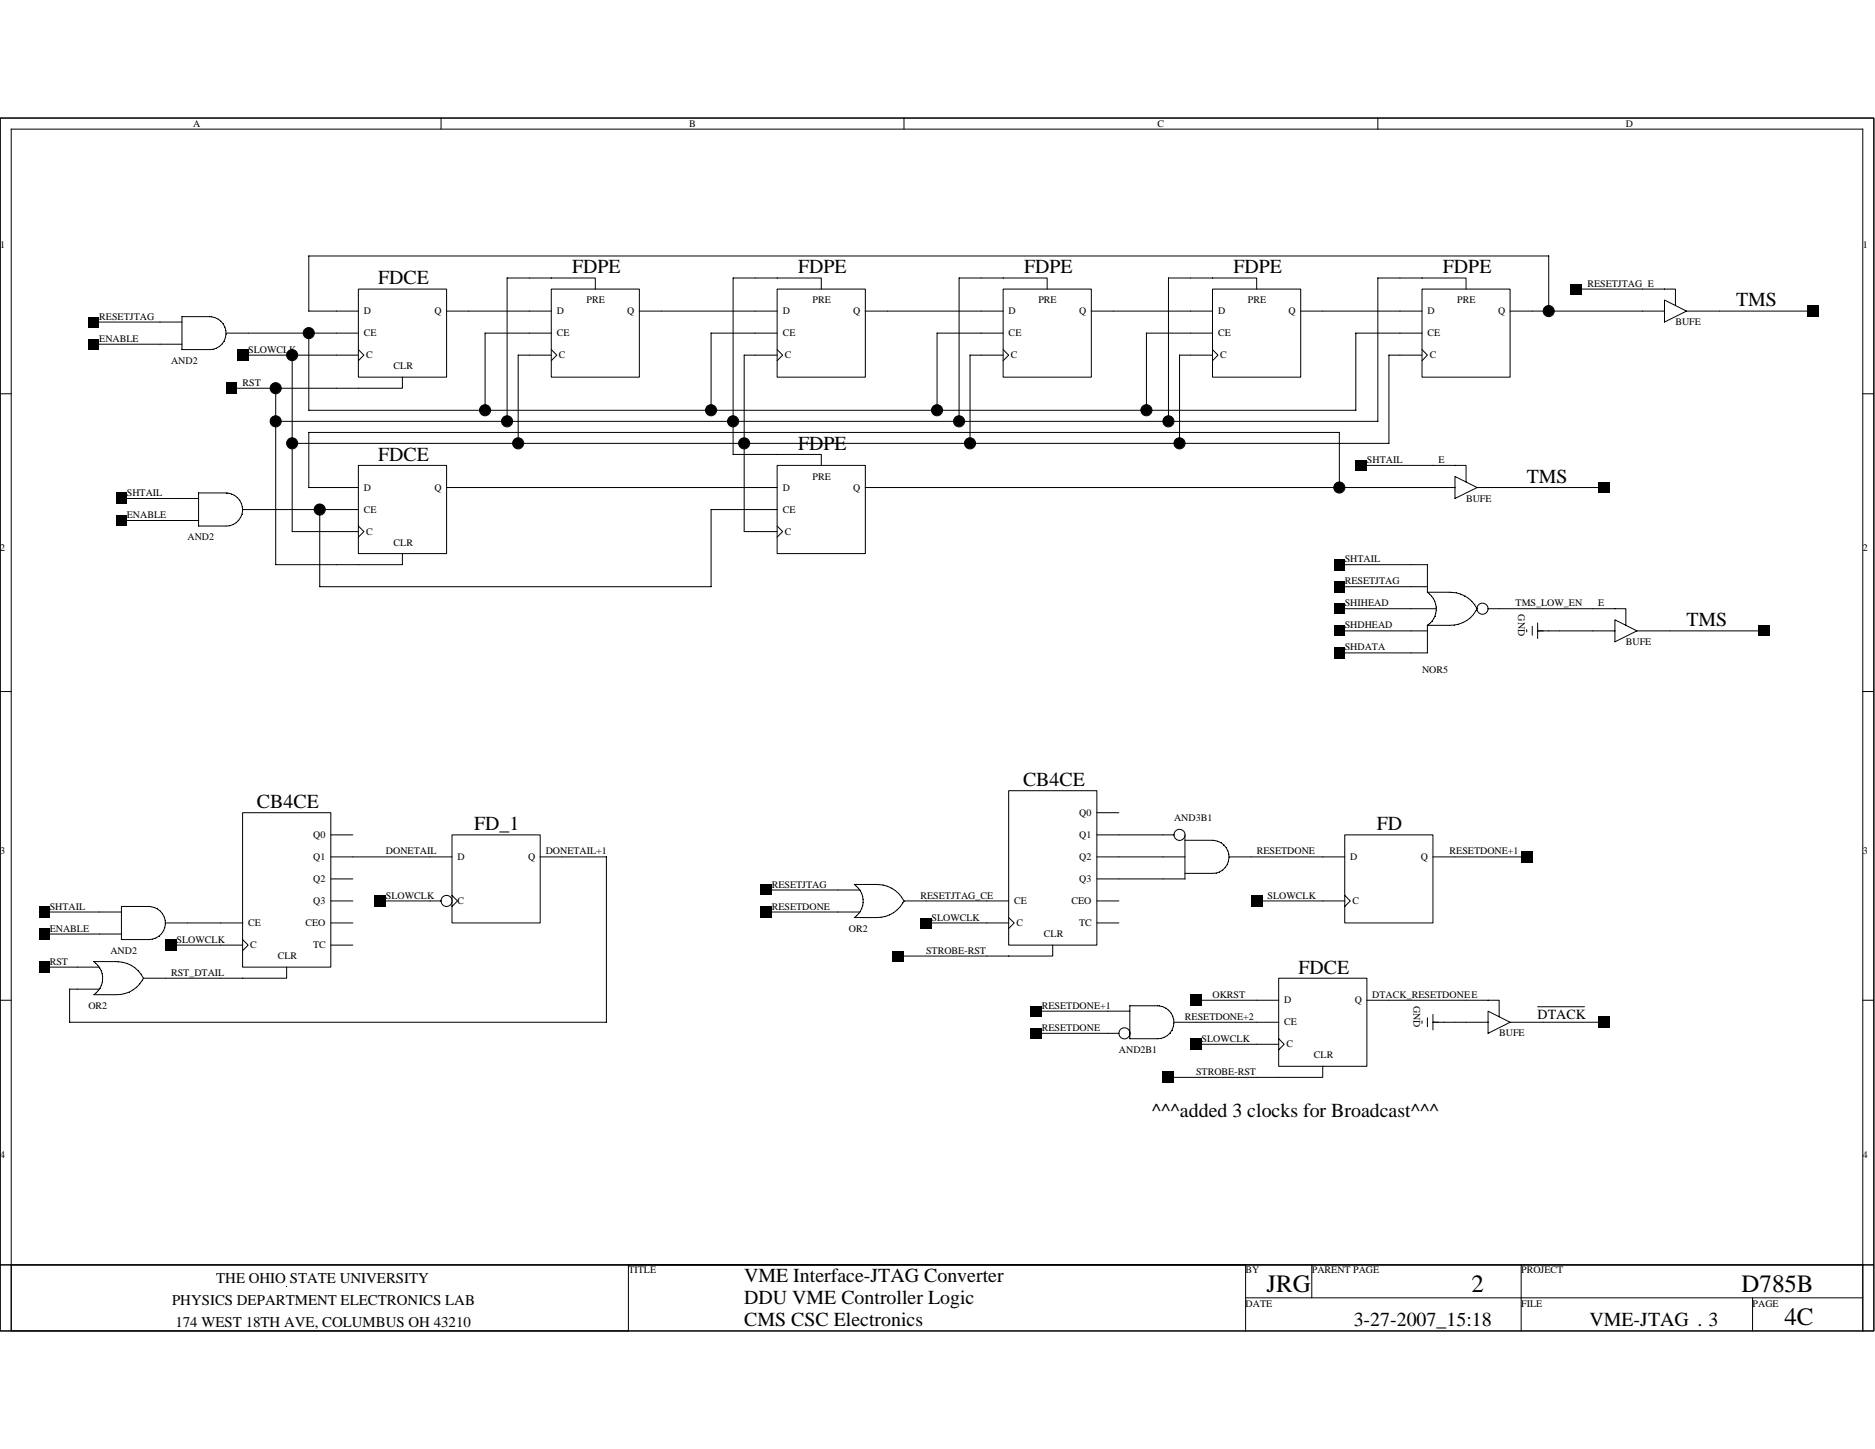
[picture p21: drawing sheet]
<svg xmlns="http://www.w3.org/2000/svg" width="279mm" height="216mm" viewBox="0 0 279 216" stroke-linecap="round" stroke-linejoin="round" font-family="sans-serif">
<defs><g id="words">
<g font-size="3.7">
<text x="188.7" y="192.6">JRG</text>
<text x="219.3" y="192.6">2</text>
<text x="259.5" y="192.6">D785B</text>
<text x="265.9" y="197.5">4C</text>
</g>
<g font-size="3">
<text x="85.3" y="40.7">FDPE</text>
<text x="118.9" y="40.7">FDPE</text>
<text x="152.6" y="40.7">FDPE</text>
<text x="183.8" y="40.7">FDPE</text>
<text x="215" y="40.7">FDPE</text>
<text x="56.3" y="42.4">FDCE</text>
<text x="258.7" y="45.7">TMS</text>
<text x="56.3" y="68.6">FDCE</text>
<text x="118.9" y="67">FDPE</text>
<text x="227.5" y="71.9">TMS</text>
<text x="251.3" y="93.3">TMS</text>
<text x="152.4" y="117.1">CB4CE</text>
<text x="38.3" y="120.4">CB4CE</text>
<text x="70.7" y="123.7">FD_1</text>
<text x="205.2" y="123.7">FD</text>
<text x="193.5" y="145.1">FDCE</text>
<text x="171.7" y="166.4">^^^added 3 clocks for Broadcast^^^</text>
<text x="110.9" y="191.1">VME Interface-JTAG Converter</text>
<text x="110.9" y="194.3">DDU VME Controller Logic</text>
<text x="110.9" y="197.6">CMS CSC Electronics</text>
<text x="201.7" y="197.6">3-27-2007_15:18</text>
<text x="236.9" y="197.6">VME-JTAG . 3</text>
</g>
<g font-size="2.2">
<text x="32.2" y="191.2">THE OHIO STATE UNIVERSITY</text>
<text x="25.6" y="194.5">PHYSICS DEPARTMENT ELECTRONICS LAB</text>
<text x="26.1" y="197.8">174 WEST 18TH AVE, COLUMBUS OH 43210</text>
</g>
<text font-size="2.1" x="229.1" y="151.8">DTACK</text>
<g font-size="1.5">
<text x="28.8" y="18.9">A</text>
<text x="102.7" y="18.9">B</text>
<text x="172.5" y="18.9">C</text>
<text x="242.3" y="18.9">D</text>
<text x="0" y="37">1</text>
<text x="277.6" y="37">1</text>
<text x="14.8" y="47.6">RESETJTAG</text>
<text x="54.2" y="46.8">D</text>
<text x="64.7" y="46.8">Q</text>
<text x="83" y="46.8">D</text>
<text x="87.4" y="45.2">PRE</text>
<text x="93.5" y="46.8">Q</text>
<text x="116.6" y="46.8">D</text>
<text x="121.1" y="45.2">PRE</text>
<text x="127.1" y="46.8">Q</text>
<text x="150.3" y="46.8">D</text>
<text x="154.7" y="45.2">PRE</text>
<text x="160.8" y="46.8">Q</text>
<text x="181.5" y="46.8">D</text>
<text x="185.9" y="45.2">PRE</text>
<text x="192" y="46.8">Q</text>
<text x="212.7" y="46.8">D</text>
<text x="217.1" y="45.2">PRE</text>
<text x="223.2" y="46.8">Q</text>
<text x="236.5" y="42.7">RESETJTAG E</text>
<text x="14.8" y="50.9">ENABLE</text>
<text x="37" y="52.6">SLOWCLK</text>
<text x="54.2" y="50.1">CE</text>
<text x="54.5" y="53.4">C</text>
<text x="83" y="50.1">CE</text>
<text x="83.3" y="53.4">C</text>
<text x="116.6" y="50.1">CE</text>
<text x="117" y="53.4">C</text>
<text x="150.3" y="50.1">CE</text>
<text x="150.6" y="53.4">C</text>
<text x="181.5" y="50.1">CE</text>
<text x="181.8" y="53.4">C</text>
<text x="212.7" y="50.1">CE</text>
<text x="213" y="53.4">C</text>
<text x="249.7" y="48.5">BUFE</text>
<text x="25.5" y="54.2">AND2</text>
<text x="36.2" y="57.5">RST</text>
<text x="58.7" y="55">CLR</text>
<text x="121.1" y="71.5">PRE</text>
<text x="203.7" y="69">SHTAIL</text>
<text x="214.4" y="69">E</text>
<text x="18.9" y="73.9">SHTAIL</text>
<text x="18.9" y="77.2">ENABLE</text>
<text x="54.2" y="76.4">CE</text>
<text x="54.2" y="73.1">D</text>
<text x="64.7" y="73.1">Q</text>
<text x="116.6" y="73.1">D</text>
<text x="116.6" y="76.4">CE</text>
<text x="127.1" y="73.1">Q</text>
<text x="218.5" y="74.7">BUFE</text>
<text x="0" y="82.1">2</text>
<text x="27.9" y="80.5">AND2</text>
<text x="54.5" y="79.7">C</text>
<text x="58.7" y="81.3">CLR</text>
<text x="117" y="79.7">C</text>
<text x="200.4" y="83.8">SHTAIL</text>
<text x="277.6" y="82.1">2</text>
<text x="200.4" y="87.1">RESETJTAG</text>
<text x="200.4" y="90.3">SHIHEAD</text>
<text x="200.4" y="93.6">SHDHEAD</text>
<text x="225.8" y="90.3">TMS_LOW_EN</text>
<text x="226.2" y="91.5" transform="rotate(90 226.2 91.5)">GND</text>
<text x="238.2" y="90.3">E</text>
<text x="200.4" y="96.9">SHDATA</text>
<text x="211.9" y="100.2">NOR5</text>
<text x="242.3" y="96.1">BUFE</text>
<text x="46.7" y="124.8">Q0</text>
<text x="160.8" y="121.6">Q0</text>
<text x="160.8" y="124.8">Q1</text>
<text x="174.9" y="122.4">AND3B1</text>
<text x="0" y="127.3">3</text>
<text x="46.7" y="128.1">Q1</text>
<text x="46.7" y="131.4">Q2</text>
<text x="57.5" y="127.3">DONETAIL</text>
<text x="68.2" y="128.1">D</text>
<text x="78.7" y="128.1">Q</text>
<text x="81.3" y="127.3">DONETAIL+1</text>
<text x="160.8" y="128.1">Q2</text>
<text x="160.8" y="131.4">Q3</text>
<text x="187.3" y="127.3">RESETDONE</text>
<text x="201.2" y="128.1">D</text>
<text x="211.7" y="128.1">Q</text>
<text x="216" y="127.3">RESETDONE+1</text>
<text x="277.6" y="127.3">3</text>
<text x="7.4" y="135.5">SHTAIL</text>
<text x="37" y="138">CE</text>
<text x="45.5" y="138">CEO</text>
<text x="46.7" y="134.7">Q3</text>
<text x="57.5" y="133.9">SLOWCLK</text>
<text x="68.2" y="134.7">C</text>
<text x="115" y="135.5">RESETDONE</text>
<text x="115" y="132.2">RESETJTAG</text>
<text x="137.2" y="133.9">RESETJTAG_CE</text>
<text x="138.8" y="137.2">SLOWCLK</text>
<text x="151.1" y="134.7">CE</text>
<text x="151.4" y="138">C</text>
<text x="159.7" y="134.7">CEO</text>
<text x="160.8" y="138">TC</text>
<text x="188.9" y="133.9">SLOWCLK</text>
<text x="201.5" y="134.7">C</text>
<text x="7.4" y="138.8">ENABLE</text>
<text x="7.4" y="143.7">RST</text>
<text x="16.4" y="142.1">AND2</text>
<text x="26.3" y="140.5">SLOWCLK</text>
<text x="37.3" y="141.3">C</text>
<text x="41.4" y="142.9">CLR</text>
<text x="46.7" y="141.3">TC</text>
<text x="126.5" y="138.8">OR2</text>
<text x="138" y="142.1">STROBE-RST</text>
<text x="155.6" y="139.6">CLR</text>
<text x="25.5" y="145.4">RST_DTAIL</text>
<text x="180.7" y="148.7">OKRST</text>
<text x="191.4" y="149.5">D</text>
<text x="201.9" y="149.5">Q</text>
<text x="204.5" y="148.7">DTACK_RESETDONEE</text>
<text x="210.6" y="149.9" transform="rotate(90 210.6 149.9)">GND</text>
<text x="13.2" y="150.3">OR2</text>
<text x="155.2" y="150.3">RESETDONE+1</text>
<text x="155.2" y="153.6">RESETDONE</text>
<text x="176.6" y="152">RESETDONE+2</text>
<text x="179" y="155.2">SLOWCLK</text>
<text x="191.4" y="152.8">CE</text>
<text x="223.4" y="154.4">BUFE</text>
<text x="166.7" y="156.9">AND2B1</text>
<text x="178.2" y="160.2">STROBE-RST</text>
<text x="191.7" y="156.1">C</text>
<text x="195.8" y="157.7">CLR</text>
<text x="0" y="172.5">4</text>
<text x="277.6" y="172.5">4</text>
<text x="93.6" y="189.7">TITLE</text>
<text x="185.6" y="189.7">BY</text>
<text x="195.5" y="189.7">PARENT PAGE</text>
<text x="226.7" y="189.7">PROJECT</text>
<text x="185.6" y="194.7">DATE</text>
<text x="226.7" y="194.7">FILE</text>
<text x="261.2" y="194.7">PAGE</text>
</g>
</g></defs>
<g fill="none" stroke="#000" stroke-width=".15">
<path d="M0 17.6h279.2v180.7h-279.2zM0 17.6h279.2v170.9h-279.2zM1.7 19.2h275.9v179.1h-275.9M1.7 19.2v169.3M65.7 17.6v1.6M134.7 17.6v1.6M205.3 17.6v1.6M46 38.1v8.3h7.4M46 38.1h184.8M230.8 38.1v8.3M0 58.7h1.7M14 48h13.1"/>
<path d="M14 51.3h13.1M31.2 47.2a2.46 2.46 0 0 1 2.5 2.4 2.46 2.46 0 0 1-2.5 2.5h-4.1M31.2 47.2h-4.1v4.9M33.7 49.6h19.7M36.2 52.9h17.2M41.1 57.8v26.3h18.9v-1.6M43.5 52.9v26.3h9.9M46 49.6v11.5h156.1M53.4 43.1h13.1v13.1h-13.1zM53.4 52.1l.8 .8-.8 .8M60 56.2v1.6h-25.5M66.5 46.4h15.7"/>
<path d="M75.6 41.4h6.6M75.6 41.4v21.4M82.1 43.1h13.2v13.1h-13.2zM82.1 52.1l.9 .8-.9 .8M82.1 41.4h6.6v1.7M82.2 49.6h-9.9v11.5M82.2 52.9h-5v13.2M95.2 46.4h20.6M109.2 41.4v26.3h13.2v1.6M109.2 41.4h13.2v1.7M115.8 43.1h13.1v13.1h-13.1zM115.8 52.1l.8 .8-.8 .8"/>
<path d="M115.8 52.9h-4.9v26.3h4.9M115.8 49.6h-9.8v11.5M128.9 46.4h20.6M142.9 41.4h13.1v1.7M142.9 41.4v21.4M149.5 43.1h13.1v13.1h-13.1zM149.5 52.1l.8 .8-.8 .8M149.5 49.6h-9.9v11.5M149.5 52.9h-5v13.2M162.6 46.4h18.1M174.1 41.4h6.6M174.1 41.4v21.4"/>
<path d="M180.7 43.1h13.1v13.1h-13.1zM180.7 52.1l.8 .8-.8 .8M180.7 41.4h6.6v1.7M180.7 49.6h-9.9v11.5M180.7 52.9h-4.9v13.2M193.8 46.4h18.1M205.3 41.4h6.6M205.3 41.4v21.4M211.9 43.1h13.1v13.1h-13.1zM211.9 52.1l.8 .8-.8 .8M211.9 41.4h6.6v1.7M211.9 49.6h-9.9v11.5"/>
<path d="M211.9 52.9h-4.9v13.2h-163.5M225 46.4h23.1M234.9 43.1h13.2M248 43.1h1.7v2.4M248 44.7l3.3 1.7-3.3 1.6zM251.3 46.4h18.9M277.6 58.7h1.6M18.1 77.6h11.5M18.1 74.3h11.5M29.6 73.4v5h4.1a2.47 2.47 0 0 0 2.5-2.5 2.47 2.47 0 0 0-2.5-2.5h-4.1M36.1 75.9h17.3M41.1 62.8h164.2"/>
<path d="M46 64.4v8.2h7.4M46 64.4h153.6M47.6 75.9v11.5h58.4M53.4 69.3h13.1v13.2h-13.1zM53.4 78.4l.8 .8-.8 .8M66.5 72.6h49.3M115.8 69.3h13.1v13.2h-13.1zM115.8 78.4l.8 .8-.8 .8M115.8 75.9h-9.8v11.5M128.9 72.6h87.9M199.6 64.4v8.2M202.9 69.3h15.6v2.5"/>
<path d="M216.8 71l3.3 1.6-3.3 1.7zM220.1 72.6h18.9M199.6 90.7h14.5M199.6 94h13.1M199.6 84.1h13.1v4.2a2.94 2.94 0 0 1 0 4.9v4.1h-13.1M199.6 87.4h13.1M212.7 88.2h3.3a4.5 4.5 0 0 1 4.1 2.5 4.4 4.4 0 0 1-4.1 2.5h-3.3M221.7 90.7h20.6v2.5M227.5 93.8v.3M228.3 93.3v1.4M229.1 94h11.6M229.1 92.8v2.3"/>
<path d="M240.6 92.4l3.3 1.6-3.3 1.6zM243.9 94h18.9M0 103h1.7M150.3 117.8h13.1v23h-13.1zM277.6 103h1.6M6.6 135.9h11.5M6.6 139.2h11.5M18.1 135.1h4.1M18.1 135v5M22.2 135.1a2.47 2.47 0 0 1 2.4 2.4 2.47 2.47 0 0 1-2.4 2.5h-4.1M24.6 137.5h11.6M36.2 140l.8 .8-.8 .8"/>
<path d="M36.2 121.1h13.1v23h-13.1zM49.3 134.2h3.3M49.3 127.7h18.1M49.3 124.4h3.3M49.3 131h3.3M49.3 137.5h3.3M56.7 134.2h9M67.4 124.4h13.1v13.1h-13.1zM67.4 133.4l.8 .8-.8 .9M80.5 127.7h9.9v24.6h-80v-4.9h4.4M114.2 132.6h13.9M114.2 135.9h13.9"/>
<path d="M127.3 131.8h3.3a4.5 4.5 0 0 1 4.1 2.4 4.4 4.4 0 0 1-4.1 2.5h-3.3M127.3 131.8a2.98 2.98 0 0 1 0 4.9M134.7 134.2h15.6M138 137.5h12.3M150.3 136.7l.8 .8-.8 .8M163.4 134.2h3.3M163.4 127.7h13.2M163.4 124.4h11.6M163.4 131h13.2M163.4 137.5h3.3M163.4 121.1h3.3M176.6 125.2h4.1a2.47 2.47 0 0 1 2.4 2.5 2.47 2.47 0 0 1-2.4 2.4"/>
<path d="M176.6 124.4v6.6M176.6 130.1h4.1M183.1 127.7h17.3M187.3 134.2h13.1M200.4 124.4h13.1v13.1h-13.1zM200.4 133.4l.8 .8-.8 .9M213.5 127.7h14M0 149h1.7M6.6 144.1h8.2M14 143.3h3.3a4.4 4.4 0 0 1 4.1 2.5 4.4 4.4 0 0 1-4.1 2.4h-3.3M14 143.3l.3 .2a2.97 2.97 0 0 1 1 2M15.3 145.5a2.96 2.96 0 0 1-1.3 2.7"/>
<path d="M21.4 145.8h14.8M25.5 140.8h10.7M42.7 144.1v1.7h-6.5M49.3 140.8h3.3M154.4 150.7h14M154.4 154h12.4M156.9 140.8v1.7h-23M168.4 149.8v5h4.1a2.46 2.46 0 0 0 2.4-2.5 2.46 2.46 0 0 0-2.4-2.4h-4.1M174.9 152.3h15.7M178.2 149h12.4M178.2 155.6h12.4M190.5 145.8h13.2v13.1h-13.2z"/>
<path d="M190.5 154.8l.9 .8-.9 .8M197.1 158.9v1.6h-23M203.7 149h18.1M211.9 152.1v.4M212.7 151.6v1.4M213.5 152.3h8.3M213.5 151.2v2.3M221.7 149h1.7v2.5M221.7 150.7l3.3 1.6-3.3 1.7zM225 152.3h14M229.1 150h7M277.6 149h1.6"/>
<path d="M0 188.5h1.7v9.8h-1.7zM1.7 188.5h91.9v9.8h-91.9zM1.7 188.5h275.9M185.6 193.4h92M185.6 188.4v9.9M195.5 188.4v5M226.7 188.5v9.8M261.2 193.4v4.9M277.6 188.5h1.6v9.8h-1.6z"/>
<circle cx="41.1" cy="57.8" r=".83"/>
<circle cx="43.5" cy="52.9" r=".83"/>
<circle cx="46" cy="49.6" r=".83"/>
<circle cx="230.8" cy="46.4" r=".83"/>
<circle cx="41.1" cy="62.8" r=".83"/>
<circle cx="43.5" cy="66.1" r=".83"/>
<circle cx="47.6" cy="75.9" r=".83"/>
<circle cx="72.3" cy="61.1" r=".83"/>
<circle cx="75.6" cy="62.8" r=".83"/>
<circle cx="77.2" cy="66.1" r=".83"/>
<circle cx="106" cy="61.1" r=".83"/>
<circle cx="109.2" cy="62.8" r=".83"/>
<circle cx="110.9" cy="66.1" r=".83"/>
<circle cx="139.6" cy="61.1" r=".83"/>
<circle cx="142.9" cy="62.8" r=".83"/>
<circle cx="144.5" cy="66.1" r=".83"/>
<circle cx="170.8" cy="61.1" r=".83"/>
<circle cx="174.1" cy="62.8" r=".83"/>
<circle cx="175.8" cy="66.1" r=".83"/>
<circle cx="199.6" cy="72.6" r=".83"/>
<circle cx="220.9" cy="90.7" r=".83"/>
<circle cx="66.5" cy="134.2" r=".83"/>
<circle cx="175.8" cy="124.4" r=".83"/>
<circle cx="167.6" cy="154" r=".83"/>
</g>
<g fill="#000">
<path d="M13.2 47.2h1.6v1.6h-1.6zM13.2 50.5h1.6v1.6h-1.6zM33.7 57h1.6v1.7h-1.6zM35.3 52.1h1.7v1.6h-1.7zM234.1 42.2h1.6v1.7h-1.6zM269.4 45.5h1.6v1.7h-1.6zM17.3 76.8h1.6v1.6h-1.6zM17.3 73.4h1.6v1.7h-1.6zM202 68.5h1.7v1.7h-1.7zM238.2 71.8h1.6v1.6h-1.6zM198.8 83.3h1.6v1.7h-1.6zM198.8 93.2h1.6v1.6h-1.6z"/>
<path d="M198.8 96.5h1.6v1.6h-1.6zM198.8 89.9h1.6v1.6h-1.6zM198.8 86.6h1.6v1.6h-1.6zM262 93.2h1.6v1.6h-1.6zM5.8 138.3h1.6v1.7h-1.6zM5.8 135.1h1.6v1.6h-1.6zM24.7 140h1.6v1.6h-1.6zM55.9 133.4h1.6v1.7h-1.6zM113.3 131.8h1.7v1.6h-1.7zM113.3 135.1h1.7v1.6h-1.7zM137.2 136.7h1.6v1.6h-1.6zM186.4 133.4h1.7v1.7h-1.7z"/>
<path d="M226.7 126.9h1.6v1.6h-1.6zM5.8 143.3h1.6v1.6h-1.6zM133.1 141.6h1.6v1.7h-1.6zM153.6 153.1h1.6v1.7h-1.6zM153.6 149.9h1.6v1.6h-1.6zM173.3 159.7h1.6v1.7h-1.6zM177.4 148.2h1.6v1.7h-1.6zM177.4 154.8h1.6v1.6h-1.6zM238.2 151.5h1.6v1.6h-1.6z"/>
</g>
<g fill="#000">
<circle cx="41.1" cy="57.8" r=".82"/>
<circle cx="43.5" cy="52.9" r=".82"/>
<circle cx="46" cy="49.6" r=".82"/>
<circle cx="230.8" cy="46.3" r=".82"/>
<circle cx="41.1" cy="62.8" r=".82"/>
<circle cx="43.5" cy="66" r=".82"/>
<circle cx="47.6" cy="75.9" r=".82"/>
<circle cx="72.3" cy="61.1" r=".82"/>
<circle cx="75.5" cy="62.8" r=".82"/>
<circle cx="77.2" cy="66" r=".82"/>
<circle cx="105.9" cy="61.1" r=".82"/>
<circle cx="109.2" cy="62.8" r=".82"/>
<circle cx="110.9" cy="66" r=".82"/>
<circle cx="139.6" cy="61.1" r=".82"/>
<circle cx="142.9" cy="62.8" r=".82"/>
<circle cx="144.5" cy="66" r=".82"/>
<circle cx="170.8" cy="61.1" r=".82"/>
<circle cx="174.1" cy="62.8" r=".82"/>
<circle cx="175.7" cy="66" r=".82"/>
<circle cx="199.6" cy="72.6" r=".82"/>
</g>
<use href="#words"/>
</svg>
